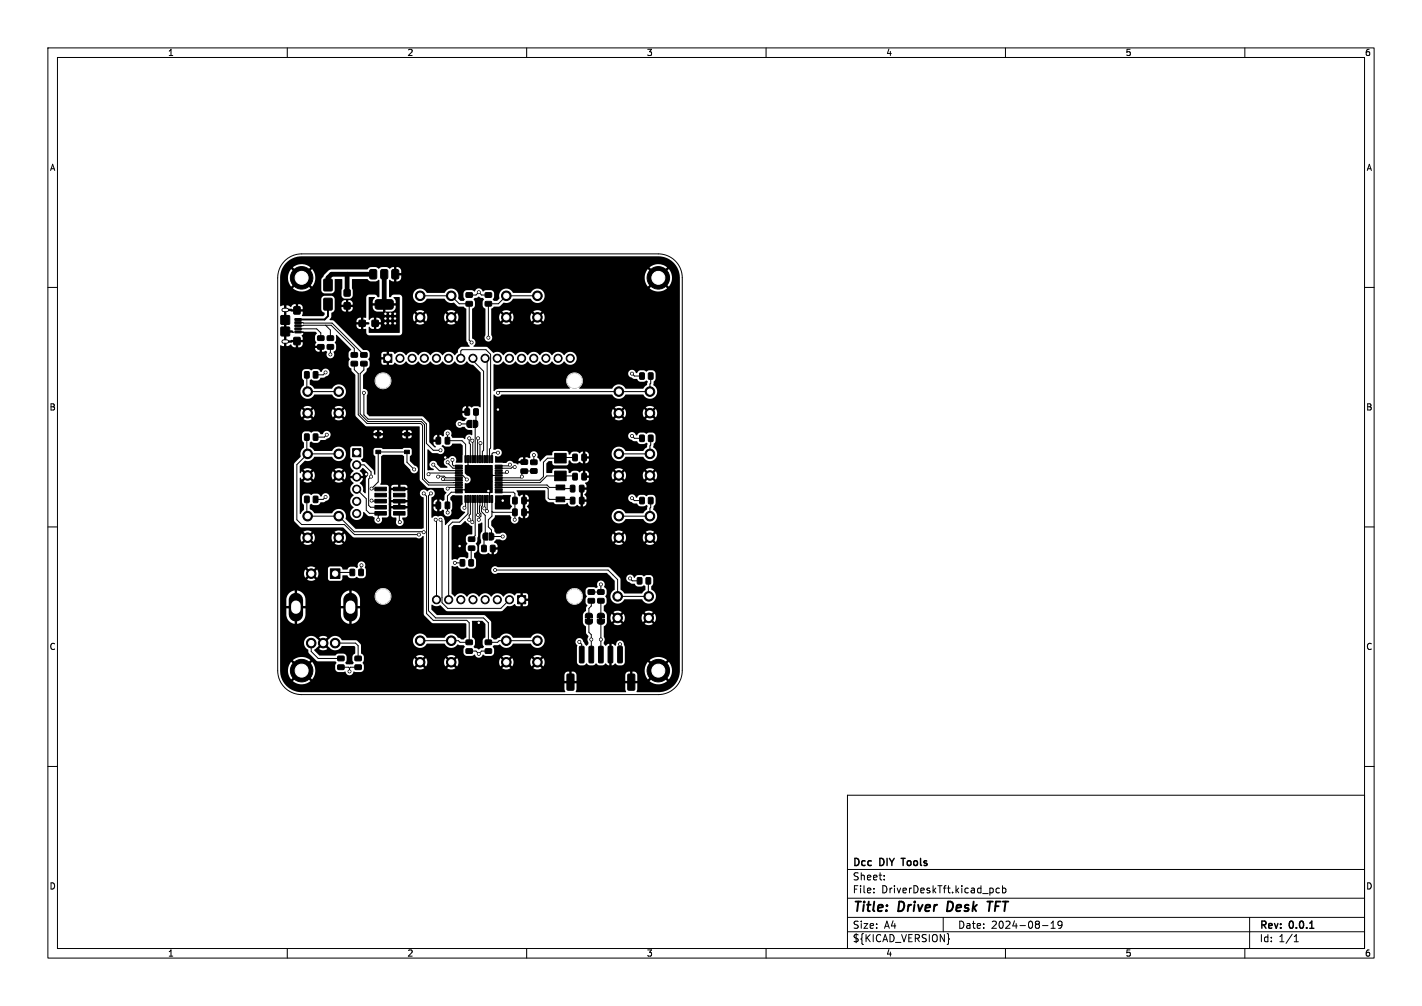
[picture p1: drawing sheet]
<svg xmlns="http://www.w3.org/2000/svg" width="297mm" height="210mm" viewBox="0 0 297 210" stroke-linecap="round" stroke-linejoin="round" font-family="sans-serif">
<defs><g id="words">
<g font-size="2.8">
<text x="178" y="190.9">Title:</text>
<text x="187.7" y="190.9">Driver</text>
<text x="198.6" y="190.9">Desk</text>
<text x="207.9" y="190.9">TFT</text>
</g>
<g font-size="2.1">
<text x="178" y="184">Sheet:</text>
<text x="178" y="181.2">Dcc</text>
<text x="183.8" y="181.2">DIY</text>
<text x="189.1" y="181.2">Tools</text>
<text x="178" y="186.7">File:</text>
<text x="184.1" y="186.7">DriverDeskTft.kicad_pcb</text>
<text x="178" y="196.9">${KICAD_VERSION}</text>
<text x="178" y="194.1">Size:</text>
<text x="184.7" y="194.1">A4</text>
<text x="200" y="194.1">Date:</text>
<text x="207" y="194.1">2024-08-19</text>
<text x="263" y="194.3">Rev:</text>
<text x="263" y="196.9">Id:</text>
<text x="267.1" y="196.9">1/1</text>
<text x="269.4" y="194.3">0.0.1</text>
</g>
<g font-size="1.8">
<text x="35" y="11.9">1</text>
<text x="85" y="11.9">2</text>
<text x="135" y="11.9">3</text>
<text x="185" y="11.9">4</text>
<text x="235" y="11.9">5</text>
<text x="285" y="11.9">6</text>
<text x="10.3" y="35.9">A</text>
<text x="285.4" y="35.9">A</text>
<text x="10.3" y="85.9">B</text>
<text x="285.3" y="85.9">B</text>
<text x="10.3" y="135.9">C</text>
<text x="285.3" y="135.9">C</text>
<text x="10.3" y="185.9">D</text>
<text x="285.3" y="185.9">D</text>
<text x="35" y="199.9">1</text>
<text x="85" y="199.9">2</text>
<text x="135" y="199.9">3</text>
<text x="185" y="199.9">4</text>
<text x="235" y="199.9">5</text>
<text x="285" y="199.9">6</text>
</g>
</g></defs>
<g fill="none" stroke="#000" stroke-width=".21">
<path d="M10 10h277v190h-277zM12 12h273v186h-273zM60 10v2M110 10v2M160 10v2M210 10v2M260 10v2M59.5 54.5a5 5 0 0 1 3.5-1.5h74.5a5 5 0 0 1 5 5v82a5 5 0 0 1-5 5h-74.5a5 5 0 0 1-5-5v-82a5 5 0 0 1 1.5-3.5zM10 60h2M62.2 67.4l7.2 .1 6.6 6.6M62.2 69.3h1.1l.2 .2v1.5l-.2 .2h-1.3M62.2 68.7h3.9l.9 .8v1.1"/>
<path d="M62.2 68l7-.1 4.8 4.8v1.4M64.1 78.3v3.3l.1 .2h6.5M68 77.8l-.5 .5h-1M68 67.9l1 1v1.7M69 72.4v1.6M74 75.9v1.3l.8 .8v8.6l1.9 1.8h11.1l.5 .4v11.2l1.2 1.3h6.3M76 75.9v1.3l-.8 .8v8.4l1.6 1.6h11.2l.7 .7v11.1l.9 1h6.2M87.7 61.8h6.6l1.6 1.6h2.1v7.6l.5 .5M96.2 74.8v-1.5l.3-.3h5l1 1v19.5l-.2 .3v2M98 61.6h1.4l.6-.6 .6 .6h1.4M98.8 74.8v.5l2.2 2.2v16.5l-.2 .3v1.5M101.3 74.8l.4 .4v20.6"/>
<path d="M112.2 61.8h-6.4l-1.7 1.6h-2.1v7.1M132 78l.5 .5h1.6M135.9 78.5l-.1 3.3h-31.5l-.3 .2M285 60h2M64.1 91.3v3.3l.1 .2M64.2 94.8l-2.2 2.2v11.5l1 1h8.9l2.1 2.1h13.5M64.2 94.8h6.5M68.2 90.8l-.5 .5h-1.2M74.5 97h1.5l1.5 1.5v1l-.5 .5v5.5l.4 .4h2.1M76 82v4.6l.9 .9h11.2l1 1v4.1l1.4 1.4h1.5M86.5 98l-1.5-1.5v-2.1h-6v6.2l-1.4 1.4 1.9 .1M90.5 97l1.2 1.3h4.1"/>
<path d="M91.5 99.5l1.2-.1 .4 .4h2.7M93.5 90.5v1.5h3l.8 .8v3M93.5 96.5l1.1 1.3h1.2M94.5 96v1l.2 .3h1.1M95.8 98.8h-6.1l-.2 .2M95.8 99.3h.8l.9 .8M96 88.5h2M97.8 95.8v1.5l.2 .2M98 91.5v1l.2 .3v3M98.6 92l.1 3.8M99.4 86v2.4l-.1 .2v7.2M99.8 91.5l-.1 4.3"/>
<path d="M100.4 92.5l-.2 3.3M104 94.5h-1l-.2 .3v1M104.2 99.3h-1.4l-.3 .2M105.9 98.5l-.3 .3h-1.4M106.5 97l-.3 .3h-2M107.5 97.5h-.5l-.3 .3h-2.5M111.5 95v1.5M111.5 98.3h-2l-.5 .6v.6l-.3 .3h-4.5M120.1 99.5l-.2-.1h-5.7l-1.4 1.4h-8.6M120.1 95.5l-5.8 .2-.8 .8v3l-.7 .8h-8.6M129.5 81.5l-.2 .3M132 91l.5 .5h1.6"/>
<path d="M135.9 91.5l-.1 3.3h-6.5M10 110h2M64.1 104.3v3.3l.1 .2h6.5l3.3 3.2 14.5 .1M68 103.8l-.5 .5h-1M73.6 119.5h-3.4l-.2 .3M74.5 102.1l2 2v2.4l.7 .7h2.3l-.5 .5v.8M75.5 118l-.1 1.5M77.6 104.5l.1 .1h1.8M83.4 107.2l.1 1.8M88.5 103l.6 .6v24.5l1.4 1.4h7l.5 .5v4.1h-1.9l-.3-.3h-8.1M90 103l-.5 .5v24l1.5 1.5h10l1 1v4.1h1.9l.4-.3h7.9M91 108.5l.2 .2v16.5"/>
<path d="M92 108.5l.3 .3v17l1.2 1.2h11.1l1.9-1.8M92.5 100l.2 .3h3.1M94.7 100.8h.1M95 117.5h1.6M95.8 102.8h-1.5l-.8 .8v3.4M95.8 102.3h1.5M95.8 101.8h-2.1l-.2 .2M97.3 104.2v1.6l-.3 .2M97.8 104.2v3.1l-1.8 1.7h-1.5l-.8 .8 .1 15.4M98.2 104.2v3.1l-.2 .3v.9M98.5 114.4l-.1 3.1M98.7 104.2l-.1 4.8"/>
<path d="M99.3 104.2v7.6l-.8 .8M99.7 104.2l.1 3.3M100.2 104.2l-.1 2.8 .3 .3v.4l-.4 .5v.3M100.8 104.2v1.4l-.3 .2v1l.8 .8v4.4l-.2 .3v2.2M101.2 104.2v1.9M101.7 104.2v2.5M102 102.5l.3 .3v1.4M102.8 104.2v3.6l-.8 .7v1.5l.7 .7v1.3h2.3M102.8 106.8l.1 .2h4.6M103.4 119h23.6l2 2v3.5h6.5l-.1-3.2M104.2 102.8h3l.3 .3v5.4M104.2 101.8h10l.3 .3v1.9l.2 .3h4.6l.3 .2"/>
<path d="M104.2 101.3h10.1l.4 .5h2.3l.3 .2h2.3M132 104l.5 .5h1.6M135.9 104.5l-.1 3.3h-6.5M285 110h2M65 134.3v1.7l1.5 1.5h4.7M70 134.2l4.2 .1 .6 .5v2.1M71.2 139.3h1.6l.2 .2M73 139.5v.7M74.8 139.3h-1.6l-.2 .2M96.3 125.2h-.1M98 135.9h1.4l.6 .6 .6-.6h1.4M98.8 125.2h.1"/>
<path d="M101.4 125.2h-.1M121 134l.5 .5v2.2M123 129.8v2.2l.5 .5v4.2M123.5 125.4v1.1l-.5 .5v1.5M125.5 122v1.6h-2M125.5 125.4v3.1M125.5 129.8v6.9M129.5 134.5v2.2M131.6 120.8l.4 .5h1M10 160h2M177 166h108v32h-108zM285 160h2"/>
<path d="M60 198v2M110 198v2M160 198v2M177 194.5h108M177 191.5h108M177 187.5h108M177 181.5h108M182.5 186.3v.1M182.5 185.5v.1M184.7 183.6v.1M184.7 182.8v.1M197 191.5v3"/>
<path d="M198.1 195.8l.2 .2-.2 .2M208.7 185.5l-.4-.1-.3 .3 .2 .6h.5M209.4 185.5l.4-.1 .3 .3-.1 .6h-.6M209.4 184.9v1.5M210 198v2M217.7 193.2h1.2M219.5 193.8h.9M219.5 192.7l.5-.4v1.5M221.8 192.9l-.3 .3h-.4l-.1-.3 .1-.5 .4-.1 .2 .1a.99 .99 0 0 1-.3 1.4h-.3M260 198v2M261 191.5v6.5M270.3 196.6h.9"/>
<path d="M270.3 195.5l.4-.4v1.5"/>
</g>
<path d="M188.2 179.2h.9M273.6 193.8h.8" fill="none" stroke="#000" stroke-width=".3"/>
<path d="M68.5 63.5v2.5l-.7 .7h-5.6M198 188.2l-.2 2h.5M206.2 188.2h1.2M206.8 188.2l-.3 2" fill="none" stroke="#000" stroke-width=".4"/>
<g fill="#000" stroke="#000" stroke-width=".21">
<path d="M67.7 58.3h1.6v2.4h-1.6zM77.4 56.3h.9l.3 .1 .1 1.5-.2 .3-.9 .1-.3-.2-.1-1.5zM79.7 56.3h.9l.3 .1 .1 1.5-.2 .3-.9 .1-.3-.2-.1-1.5zM82 56.3h.9l.3 .1 .1 1.5-.2 .3-.9 .1-.3-.2-.1-1.5zM58.7 65.9h1.8v1.8h-1.8zM58.7 68.3h1.8v1.8h-1.8zM61.4 64.1h1.3v1.4h-1.3zM61.4 70.5h1.3v1.4h-1.3zM61.6 66.5h1.3v.3l-1.3 .1zM61.6 67.2h1.3v.3h-1.3zM61.6 67.8h1.3v.3l-1.3 .1zM61.6 68.5h1.3v.3h-1.3z"/>
<path d="M61.6 69.1h1.3v.3l-1.3 .1zM63.6 77.6h.8l.2 .1v1l-.2 .2-.6 .1-.2-.2zM65.5 77.6h.7l.2 .1v1l-.1 .2-.7 .1-.2-.2zM66.4 70.1h1.1l.2 .2v.6l-.3 .2h-.9l-.2-.2zM66.4 72l1.1-.1 .2 .3v.6l-.3 .1h-.9l-.2-.2zM67.7 62.3h1.6v2.4h-1.6zM68.4 70.1h1.1l.2 .2v.6l-.3 .2h-.9l-.2-.2zM68.4 72l1.1-.1 .2 .3v.6l-.3 .1h-.9l-.2-.2zM71.9 60.5h1.2v1.3h-1.2zM71.9 63.2h1.2v1.3h-1.2zM73.4 75.5l1.1-.1 .2 .3v.6l-.3 .1h-.9l-.2-.2zM73.4 73.6h1.1l.2 .2v.6l-.3 .2h-.9l-.2-.2z"/>
<path d="M75 66.9h1.3v1.2h-1.3zM75.4 73.6h1.1l.2 .2v.6l-.2 .2h-1l-.2-.2zM75.4 75.5l1.1-.1 .2 .3v.6l-.2 .1h-1l-.2-.2zM77.7 66.9h1.3v1.2h-1.3zM80.1 74h1.8v1.7h-1.8zM78.5 62.7l.3-.1h3.1l.2 .3v1.4l-.4 .3-3.1-.1-.3-.4 .1-1.2zM97.4 61.1h1.1l.2 .2v.6l-.2 .2h-1l-.2-.2zM97.4 63l1.1-.1 .2 .3v.6l-.2 .1h-1l-.2-.2zM101.4 61.1h1.1l.2 .2v.6l-.3 .2h-.9l-.2-.2zM101.4 63l1.1-.1 .2 .3v.6l-.3 .1h-.9l-.2-.2zM133.6 77.9l.7-.1 .3 .2v1l-.2 .2h-.6l-.2-.2zM135.5 77.9l.7-.1 .2 .2v1l-.1 .2h-.7l-.2-.2z"/>
<path d="M63.6 90.6h.8l.2 .1v1l-.2 .2-.6 .1-.2-.2zM65.5 90.6h.7l.2 .1v1l-.1 .2-.7 .1-.2-.2zM73.6 93.7h1.7v1.7h-1.7zM78.5 94h1v.7h-1zM78.5 90.3h1v.7h-1zM84.5 94h1v.7h-1zM84.5 90.3h1v.7h-1zM91.1 91.3h.7l.2 .1v1.1l-.1 .2h-.6l-.2-.1zM93 91.3h.7l.2 .1v1.1l-.1 .2h-.6l-.2-.1zM95.1 97.1h1.4l.1 .2-1.4 .1zM95.1 97.6h1.4l.1 .2-1.4 .1zM95.1 98.1h1.4l.1 .2-1.4 .1z"/>
<path d="M95.1 98.6h1.4l.1 .2-1.4 .1zM95.1 99.1h1.4l.1 .2-1.4 .1zM95.1 99.6h1.4l.1 .2-1.4 .1zM97.1 95.1l.3 .1-.1 1.4-.2-.1zM97.6 95.1l.3 .1-.1 1.4-.2-.1zM97.7 87.9l.8-.1v1.5l-.6-.1-.3-.2-.1-.7zM97.1 85.4l.7-.1 .3 .2v1l-.2 .2h-.6l-.2-.2zM98.1 95.1l.3 .1-.1 1.4-.2-.1zM98.8 87.8h.6l.3 .2 .1 .9-.3 .3-.7 .1zM98.6 95.1l.3 .1-.1 1.4-.2-.1zM99.1 95.1l.3 .1-.1 1.4-.2-.1zM99.6 95.1l.3 .1-.1 1.4-.2-.1z"/>
<path d="M99 85.4l.7-.1 .2 .2v1l-.1 .2h-.7l-.2-.2zM100.1 95.1l.3 .1-.1 1.4-.2-.1zM100.6 95.1l.3 .1-.1 1.4-.2-.1zM101.1 95.1l.3 .1-.1 1.4-.2-.1zM101.6 95.1l.3 .1-.1 1.4-.2-.1zM102.1 95.1l.3 .1-.1 1.4-.2-.1zM102.6 95.1l.3 .1-.1 1.4-.2-.1zM103.4 99.6h1.4l.1 .2-1.4 .1zM103.4 99.1h1.4l.1 .2-1.4 .1zM103.4 98.6h1.4l.1 .2-1.4 .1zM103.4 98.1h1.4l.1 .2-1.4 .1zM103.4 97.6h1.4l.1 .2-1.4 .1z"/>
<path d="M103.4 97.1h1.4l.1 .2-1.4 .1zM108.8 97.9h1.3l.1 .2v.6l-.2 .2-1.1-.1-.1-.2zM108.8 96h1.3l.1 .2v.6l-.2 .2-1.1-.1-.1-.2zM110.9 96.1l1.1-.1 .2 .2v.7l-.2 .1h-1l-.2-.2zM110.9 97.9l1.1-.1 .2 .3v.6l-.2 .1h-1l-.2-.2zM115.8 94.7h2.4v2h-2.4zM119.7 98.8h.7l.2 .1v1.1l-.2 .2h-.6l-.2-.1zM119.7 94.8h.7l.2 .1v1.1l-.2 .2h-.6l-.2-.1zM121.6 98.8h.6l.3 .1v1.1l-.2 .2h-.6l-.2-.1zM121.6 94.8h.6l.3 .1v1.1l-.2 .2h-.6l-.2-.1zM133.6 90.9l.7-.1 .3 .2v1l-.2 .2h-.6l-.2-.2zM135.5 90.9l.7-.1 .2 .2v1l-.1 .2h-.7l-.2-.2z"/>
<path d="M63.6 103.6h.8l.2 .1v1l-.2 .2-.6 .1-.2-.2zM65.5 103.6h.7l.2 .1v1l-.1 .2-.7 .1-.2-.2zM69 118.8h2v2h-2zM73.1 118.9l.7-.1 .3 .2v1l-.2 .2h-.6l-.2-.2zM75 118.9l.7-.1 .2 .2v1l-.1 .2h-.7l-.2-.2zM78.3 106.8h2.4v.7h-2.4zM78.3 105.5h2.4v.8h-2.4zM78.3 104.3h2.4v.7h-2.4zM78.3 103h2.4v.7h-2.4zM78.3 101.7h2.4v.8h-2.4zM82.2 106.8h2.4v.7h-2.4zM82.2 105.5h2.4v.8h-2.4z"/>
<path d="M82.2 104.3h2.4v.7h-2.4zM82.2 103h2.4v.7h-2.4zM82.2 101.7h2.4v.8h-2.4zM91.1 104.8h.7l.2 .1v1.1l-.1 .2h-.6l-.2-.1zM93 104.8h.7l.2 .1v1.1l-.1 .2h-.6l-.2-.1zM96.1 116.9l.7-.1 .3 .2v1l-.2 .2h-.6l-.2-.2zM95.1 100.1h1.4l.1 .2-1.4 .1zM95.1 100.6h1.4l.1 .2-1.4 .1zM95.1 101.1h1.4l.1 .2-1.4 .1zM95.1 101.6h1.4l.1 .2-1.4 .1zM95.1 102.1h1.4l.1 .2-1.4 .1zM95.1 102.6h1.4l.1 .2-1.4 .1z"/>
<path d="M97.1 103.4l.3 .1-.1 1.4-.2-.1zM98 116.9l.7-.1 .2 .2v1l-.1 .2h-.7l-.2-.2zM97.6 103.4l.3 .1-.1 1.4-.2-.1zM98.1 103.4l.3 .1-.1 1.4-.2-.1zM98.6 103.4l.3 .1-.1 1.4-.2-.1zM97.9 112.1h1.1l.2 .2v.6l-.2 .2-1-.1-.2-.2zM97.9 114h1.1l.2 .2v.6l-.2 .1h-1l-.2-.2zM99.1 103.4l.3 .1-.1 1.4-.2-.1zM99.6 103.4l.3 .1-.1 1.4-.2-.1zM100.1 103.4l.3 .1-.1 1.4-.2-.1zM100.6 113.9l.7-.1 .3 .2v1l-.2 .2h-.6l-.2-.2zM100.6 103.4l.3 .1-.1 1.4-.2-.1z"/>
<path d="M101.1 103.4l.3 .1-.1 1.4-.2-.1zM101 111.4l.8-.1v1.5l-.5-.1-.4-.2-.1-.7zM101.6 103.4l.3 .1-.1 1.4-.2-.1zM102.5 113.9l.7-.1 .2 .2v1l-.1 .2h-.6l-.3-.2zM102.1 103.4l.3 .1-.1 1.4-.2-.1zM102.1 111.3h.6l.4 .2v.9l-.2 .3-.8 .1zM102.6 103.4l.3 .1-.1 1.4-.2-.1zM103.4 102.6h1.4l.1 .2-1.4 .1zM103.4 102.1h1.4l.1 .2-1.4 .1zM103.4 101.6h1.4l.1 .2-1.4 .1zM103.4 101.1h1.4l.1 .2-1.4 .1zM103.4 100.6h1.4l.1 .2-1.4 .1z"/>
<path d="M103.4 100.1h1.4l.1 .2-1.4 .1zM107.1 106.3l.7-.1 .2 .2 .1 1-.2 .3h-.6l-.2-.2zM107.1 103.8h.7l.2 .1 .1 1.1-.2 .2h-.6l-.2-.1zM109 106.3l.7-.1 .2 .2 .1 1-.2 .3h-.6l-.2-.2zM109 103.8h.7l.2 .1 .1 1.1-.2 .2h-.6l-.2-.1zM116.2 101.3h1.7v1h-1.7zM116.2 103.8h1.7v1h-1.7zM115.8 98.4h2.4v2h-2.4zM119.2 103.8h.6l.3 .1v1.1l-.2 .2h-.6l-.2-.1zM119.2 101.3h.6l.3 .1v1.1l-.2 .2h-.6l-.2-.1zM121.1 103.8h.6l.3 .1v1.1l-.2 .2h-.6l-.2-.1zM121.1 101.3h.6l.3 .1v1.1l-.2 .2h-.6l-.2-.1z"/>
<path d="M133.6 103.9l.7-.1 .3 .2v1l-.2 .2h-.6l-.2-.2zM135.5 103.9l.7-.1 .2 .2v1l-.1 .2h-.7l-.2-.2zM70.6 138.8h1.1l.2 .2v.6l-.2 .2h-1l-.2-.3zM70.6 137h1.1l.2 .2v.6l-.2 .2-1-.1-.2-.2zM74.2 138.8h1.1l.2 .2v.6l-.3 .2h-.9l-.2-.3zM74.2 137h1.1l.2 .2v.6l-.3 .2-.9-.1-.2-.2zM97.4 135.5l1.1-.1 .2 .3v.6l-.2 .1h-1l-.2-.2zM97.4 133.6h1.1l.2 .2v.6l-.2 .2h-1l-.2-.2zM101.4 135.5l1.1-.1 .2 .3v.6l-.3 .1h-.9l-.2-.2zM101.4 133.6h1.1l.2 .2v.6l-.3 .2h-.9l-.2-.2zM108.1 124.4h1.7v1.7h-1.7zM121.1 135l.6-.1 .3 .2v3.1l-.2 .2h-.6l-.2-.2z"/>
<path d="M122.4 128.2l.4-.2 .7 .1 .2 .3v.6h-1.5zM123.1 135l.6-.1 .3 .2v3.1l-.2 .2h-.6l-.2-.2zM122.2 129.3h1.5v.7l-.3 .3-.9-.1-.2-.3zM122.9 123.1h1.1l.2 .2v.6l-.3 .2h-.9l-.2-.2zM122.9 125l1.1-.1 .2 .3v.6l-.3 .1h-.9l-.2-.2zM124.9 128.2l.3-.2 .8 .1 .2 .3v.6h-1.5zM125.1 135l.7-.1 .2 .2v3.1l-.2 .2h-.6l-.2-.2zM124.9 123.1h1.1l.2 .2v.6l-.3 .2h-.9l-.2-.2zM124.9 125l1.1-.1 .2 .3v.6l-.3 .1h-.9l-.2-.2zM124.7 129.3h1.5v.7l-.3 .3-.9-.1-.2-.3zM127.1 135l.7-.1 .2 .2v3.1l-.2 .2h-.6l-.2-.2zM129.1 135l.6-.1 .3 .2v3.1l-.2 .2h-.5l-.3-.2z"/>
<path d="M133.1 120.6h.8l.2 .1v1l-.2 .2-.6 .1-.2-.2zM135 120.6h.7l.2 .1v1l-.1 .2-.7 .1-.2-.2zM118.5 140.8l1.1-.1 .3 .2v3l-.2 .2h-1.1l-.2-.2zM131.2 140.8l1.1-.1 .3 .2v3l-.2 .2h-1.1l-.2-.2z"/>
<circle cx="63" cy="58" r="2.35"/>
<circle cx="63" cy="58" r="1.35"/>
<circle cx="137.5" cy="58" r="2.35"/>
<circle cx="137.5" cy="58" r="1.35"/>
<circle cx="68" cy="77.7" r=".3"/>
<circle cx="69" cy="74" r=".3"/>
<circle cx="80" cy="79.5" r="1.5"/>
<circle cx="80.5" cy="67.5" r=".3"/>
<circle cx="80.5" cy="66.5" r=".3"/>
<circle cx="80.5" cy="65.5" r=".3"/>
<circle cx="81" cy="74.8" r=".5"/>
<circle cx="81.5" cy="67.5" r=".3"/>
<circle cx="81.5" cy="65.5" r=".3"/>
<circle cx="81.5" cy="66.5" r=".3"/>
<circle cx="82.5" cy="67.5" r=".3"/>
<circle cx="82.5" cy="65.5" r=".3"/>
<circle cx="82.5" cy="66.5" r=".3"/>
<circle cx="83.5" cy="74.8" r=".85"/>
<circle cx="83.5" cy="74.8" r=".5"/>
<circle cx="86.1" cy="74.8" r=".85"/>
<circle cx="86.1" cy="74.8" r=".5"/>
<circle cx="87.7" cy="66.2" r="1"/>
<circle cx="87.7" cy="61.7" r="1"/>
<circle cx="87.7" cy="66.2" r=".55"/>
<circle cx="87.7" cy="61.8" r=".55"/>
<circle cx="88.6" cy="74.8" r=".85"/>
<circle cx="88.6" cy="74.8" r=".5"/>
<circle cx="91.2" cy="74.8" r=".85"/>
<circle cx="91.2" cy="74.8" r=".5"/>
<circle cx="93.7" cy="74.8" r=".85"/>
<circle cx="93.7" cy="74.8" r=".5"/>
<circle cx="94.2" cy="66.2" r="1"/>
<circle cx="94.2" cy="61.7" r="1"/>
<circle cx="94.3" cy="66.2" r=".55"/>
<circle cx="94.3" cy="61.8" r=".55"/>
<circle cx="96.2" cy="74.8" r=".85"/>
<circle cx="96.2" cy="74.8" r=".5"/>
<circle cx="98.5" cy="71.5" r=".3"/>
<circle cx="98.8" cy="74.8" r=".85"/>
<circle cx="98.8" cy="74.8" r=".5"/>
<circle cx="100" cy="61" r=".3"/>
<circle cx="101.3" cy="74.8" r=".85"/>
<circle cx="101.3" cy="74.8" r=".5"/>
<circle cx="102" cy="70.5" r=".3"/>
<circle cx="103.9" cy="74.8" r=".85"/>
<circle cx="103.9" cy="74.8" r=".5"/>
<circle cx="105.7" cy="66.2" r=".55"/>
<circle cx="105.7" cy="61.8" r=".55"/>
<circle cx="105.8" cy="66.2" r="1"/>
<circle cx="105.8" cy="61.7" r="1"/>
<circle cx="106.4" cy="74.8" r=".85"/>
<circle cx="106.4" cy="74.8" r=".5"/>
<circle cx="108.9" cy="74.8" r=".85"/>
<circle cx="108.9" cy="74.8" r=".5"/>
<circle cx="111.5" cy="74.8" r=".85"/>
<circle cx="111.5" cy="74.8" r=".5"/>
<circle cx="112.2" cy="66.2" r="1"/>
<circle cx="112.2" cy="61.7" r="1"/>
<circle cx="112.3" cy="66.2" r=".55"/>
<circle cx="112.3" cy="61.8" r=".55"/>
<circle cx="114" cy="74.8" r=".85"/>
<circle cx="114" cy="74.8" r=".5"/>
<circle cx="116.6" cy="74.8" r=".85"/>
<circle cx="116.6" cy="74.8" r=".5"/>
<circle cx="119.1" cy="74.8" r=".85"/>
<circle cx="119.1" cy="74.8" r=".5"/>
<circle cx="120" cy="79.5" r="1.5"/>
<circle cx="132" cy="78" r=".3"/>
<circle cx="64.2" cy="99.3" r=".55"/>
<circle cx="64.2" cy="86.3" r=".55"/>
<circle cx="64.2" cy="94.8" r=".55"/>
<circle cx="64.2" cy="81.8" r=".55"/>
<circle cx="64.2" cy="99.2" r="1"/>
<circle cx="64.2" cy="86.2" r="1"/>
<circle cx="64.2" cy="81.7" r="1"/>
<circle cx="64.3" cy="94.7" r="1"/>
<circle cx="68.3" cy="90.8" r=".3"/>
<circle cx="70.7" cy="99.2" r="1"/>
<circle cx="70.7" cy="86.2" r="1"/>
<circle cx="70.7" cy="81.7" r="1"/>
<circle cx="70.7" cy="94.7" r="1"/>
<circle cx="70.7" cy="99.3" r=".55"/>
<circle cx="70.7" cy="86.3" r=".55"/>
<circle cx="70.7" cy="94.8" r=".55"/>
<circle cx="70.7" cy="81.8" r=".55"/>
<circle cx="74.5" cy="99.6" r=".85"/>
<circle cx="74.5" cy="97" r=".85"/>
<circle cx="74.5" cy="94.5" r=".5"/>
<circle cx="74.5" cy="97" r=".5"/>
<circle cx="74.5" cy="99.6" r=".5"/>
<circle cx="76" cy="82" r=".3"/>
<circle cx="76.5" cy="99" r=".3"/>
<circle cx="77.5" cy="99.5" r=".3"/>
<circle cx="86.5" cy="98" r=".3"/>
<circle cx="89.5" cy="99" r=".3"/>
<circle cx="90.5" cy="97" r=".3"/>
<circle cx="91.5" cy="99.5" r=".3"/>
<circle cx="92" cy="94" r=".3"/>
<circle cx="93" cy="95.5" r=".3"/>
<circle cx="93.5" cy="96.5" r=".3"/>
<circle cx="93.5" cy="90.5" r=".3"/>
<circle cx="94.5" cy="96" r=".3"/>
<circle cx="96" cy="88.5" r=".3"/>
<circle cx="98" cy="91.5" r=".3"/>
<circle cx="98.7" cy="92" r=".3"/>
<circle cx="99.8" cy="91.5" r=".3"/>
<circle cx="100.4" cy="92.5" r=".3"/>
<circle cx="104" cy="94.5" r=".3"/>
<circle cx="104" cy="82" r=".3"/>
<circle cx="104" cy="85.5" r=".3"/>
<circle cx="105.9" cy="98.5" r=".3"/>
<circle cx="106.5" cy="97" r=".3"/>
<circle cx="107.5" cy="97.5" r=".3"/>
<circle cx="109" cy="99.5" r=".3"/>
<circle cx="111.5" cy="95" r=".3"/>
<circle cx="129.2" cy="86.2" r="1"/>
<circle cx="129.2" cy="99.2" r="1"/>
<circle cx="129.2" cy="81.7" r="1"/>
<circle cx="129.2" cy="94.7" r="1"/>
<circle cx="129.2" cy="86.3" r=".55"/>
<circle cx="129.2" cy="99.3" r=".55"/>
<circle cx="129.3" cy="94.8" r=".55"/>
<circle cx="129.3" cy="81.8" r=".55"/>
<circle cx="132" cy="91" r=".3"/>
<circle cx="135.7" cy="86.3" r=".55"/>
<circle cx="135.7" cy="99.3" r=".55"/>
<circle cx="135.7" cy="94.8" r=".55"/>
<circle cx="135.7" cy="81.8" r=".55"/>
<circle cx="135.7" cy="86.2" r="1"/>
<circle cx="135.7" cy="99.2" r="1"/>
<circle cx="135.7" cy="81.7" r="1"/>
<circle cx="135.8" cy="94.7" r="1"/>
<circle cx="64.2" cy="112.2" r=".55"/>
<circle cx="64.2" cy="107.7" r=".55"/>
<circle cx="64.2" cy="107.7" r="1"/>
<circle cx="64.2" cy="112.2" r="1"/>
<circle cx="65" cy="119.7" r=".55"/>
<circle cx="65" cy="119.7" r="1"/>
<circle cx="68" cy="103.7" r=".3"/>
<circle cx="70" cy="119.7" r=".55"/>
<circle cx="70.7" cy="107.7" r="1"/>
<circle cx="70.7" cy="112.2" r="1"/>
<circle cx="70.7" cy="112.2" r=".55"/>
<circle cx="70.7" cy="107.7" r=".55"/>
<circle cx="74.5" cy="104.7" r=".85"/>
<circle cx="74.5" cy="102.1" r=".85"/>
<circle cx="74.5" cy="107.2" r=".85"/>
<circle cx="74.5" cy="102.1" r=".5"/>
<circle cx="74.5" cy="104.7" r=".5"/>
<circle cx="74.5" cy="107.2" r=".5"/>
<circle cx="75.5" cy="118" r=".3"/>
<circle cx="77.6" cy="104.5" r=".3"/>
<circle cx="77.6" cy="102" r=".3"/>
<circle cx="79" cy="108.5" r=".3"/>
<circle cx="83.5" cy="109" r=".3"/>
<circle cx="87.5" cy="111.6" r=".3"/>
<circle cx="88.5" cy="103" r=".3"/>
<circle cx="88.5" cy="111.1" r=".3"/>
<circle cx="90" cy="103" r=".3"/>
<circle cx="91" cy="108.5" r=".3"/>
<circle cx="92" cy="108.5" r=".3"/>
<circle cx="92.5" cy="100" r=".3"/>
<circle cx="93.5" cy="102" r=".3"/>
<circle cx="93.5" cy="107" r=".3"/>
<circle cx="95" cy="117.5" r=".3"/>
<circle cx="96" cy="114" r=".3"/>
<circle cx="97" cy="106" r=".3"/>
<circle cx="97.5" cy="100.1" r=".3"/>
<circle cx="98" cy="108.5" r=".3"/>
<circle cx="98.7" cy="109" r=".3"/>
<circle cx="99.8" cy="107.5" r=".3"/>
<circle cx="100" cy="108.5" r=".3"/>
<circle cx="101.1" cy="106.1" r=".3"/>
<circle cx="101.7" cy="106.7" r=".3"/>
<circle cx="102" cy="102.5" r=".3"/>
<circle cx="103.4" cy="119" r=".3"/>
<circle cx="105" cy="104.5" r=".3"/>
<circle cx="105" cy="112" r=".3"/>
<circle cx="107.5" cy="108.5" r=".3"/>
<circle cx="129.2" cy="107.7" r="1"/>
<circle cx="129.2" cy="112.2" r="1"/>
<circle cx="129.2" cy="112.2" r=".55"/>
<circle cx="129.3" cy="107.7" r=".55"/>
<circle cx="132" cy="104" r=".3"/>
<circle cx="135.7" cy="112.2" r=".55"/>
<circle cx="135.7" cy="107.7" r=".55"/>
<circle cx="135.7" cy="107.7" r="1"/>
<circle cx="135.7" cy="112.2" r="1"/>
<circle cx="63" cy="140" r="2.35"/>
<circle cx="63" cy="140" r="1.35"/>
<circle cx="65" cy="134.3" r=".55"/>
<circle cx="65" cy="134.2" r="1"/>
<circle cx="67.5" cy="134.2" r="1"/>
<circle cx="67.5" cy="134.3" r=".55"/>
<circle cx="70" cy="134.3" r=".55"/>
<circle cx="70" cy="134.2" r="1"/>
<circle cx="80" cy="124.5" r="1.5"/>
<circle cx="87.7" cy="133.7" r="1"/>
<circle cx="87.7" cy="138.2" r="1"/>
<circle cx="87.7" cy="138.3" r=".55"/>
<circle cx="87.7" cy="133.7" r=".55"/>
<circle cx="91.2" cy="125.2" r=".85"/>
<circle cx="91.2" cy="125.2" r=".5"/>
<circle cx="93.7" cy="125.2" r=".85"/>
<circle cx="93.7" cy="125.2" r=".5"/>
<circle cx="94.2" cy="133.7" r="1"/>
<circle cx="94.2" cy="138.2" r="1"/>
<circle cx="94.3" cy="138.3" r=".55"/>
<circle cx="94.3" cy="133.7" r=".55"/>
<circle cx="96.3" cy="125.2" r=".85"/>
<circle cx="96.3" cy="125.2" r=".5"/>
<circle cx="98.8" cy="125.2" r=".85"/>
<circle cx="98.8" cy="125.2" r=".5"/>
<circle cx="100" cy="130" r=".3"/>
<circle cx="100" cy="136.5" r=".3"/>
<circle cx="101.3" cy="125.2" r=".85"/>
<circle cx="101.3" cy="125.2" r=".5"/>
<circle cx="103.9" cy="125.2" r=".85"/>
<circle cx="103.9" cy="125.2" r=".5"/>
<circle cx="105.7" cy="138.3" r=".55"/>
<circle cx="105.7" cy="133.7" r=".55"/>
<circle cx="105.8" cy="133.7" r="1"/>
<circle cx="105.8" cy="138.2" r="1"/>
<circle cx="106.4" cy="125.2" r=".85"/>
<circle cx="106.4" cy="125.2" r=".5"/>
<circle cx="109" cy="125.2" r=".5"/>
<circle cx="112.2" cy="133.7" r="1"/>
<circle cx="112.2" cy="138.2" r="1"/>
<circle cx="112.3" cy="138.3" r=".55"/>
<circle cx="112.3" cy="133.7" r=".55"/>
<circle cx="120" cy="124.5" r="1.5"/>
<circle cx="121" cy="134" r=".3"/>
<circle cx="123.5" cy="133.5" r=".3"/>
<circle cx="125.5" cy="122" r=".3"/>
<circle cx="125.5" cy="133.5" r=".3"/>
<circle cx="129" cy="129" r="1"/>
<circle cx="129" cy="124.5" r="1"/>
<circle cx="129" cy="129" r=".55"/>
<circle cx="129" cy="124.5" r=".55"/>
<circle cx="129.5" cy="134.5" r=".3"/>
<circle cx="131.6" cy="120.8" r=".3"/>
<circle cx="135.5" cy="129" r=".55"/>
<circle cx="135.5" cy="124.5" r=".55"/>
<circle cx="135.5" cy="129" r="1"/>
<circle cx="135.5" cy="124.5" r="1"/>
<circle cx="137.5" cy="140" r="2.35"/>
<circle cx="137.5" cy="140" r="1.35"/>
<circle cx="73" cy="140.2" r=".3"/>
</g>
<path d="M59.2 64.7h.7M59.2 71.3h.7" fill="none" stroke="#000" stroke-width=".5"/>
<path d="M61.8 126.4v.8M73.2 126.4v.8" fill="none" stroke="#000" stroke-width="2"/>
<path d="M59.8 54.8a4.5 4.5 0 0 1 3.3-1.3h74.4a4.5 4.5 0 0 1 4.5 4.5v82a4.5 4.5 0 0 1-4.5 4.5h-4.5l.1-1.8h-2.5v1.2l.2 .5-.2 .1h-10.2l-.2-.1 .2-.5v-1.2h-2.5v1.2l.2 .5-.2 .1h-54.9a4.5 4.5 0 0 1-4.5-4.5h1.6l.2 1 .5 .8 1.1-1 .3 .3-1 1.1a2.83 2.83 0 0 0 3.6 0l-1-1.1 .3-.3 1.1 1 .2-.2a2.85 2.85 0 0 0-.2-3.4l-1.1 1-.3-.3 1-1.1-.1-.1a2.84 2.84 0 0 0-3.5 .1l1 1.1-.3 .3-1.1-1-.5 .8-.2 1h-1.6v-5.7h5v.2a1.63 1.63 0 0 0 .9 1.1l.1 .8 1.6 1.5 .3 .2h3.7l.2 .2-.3 .7 .2 1 .4 .3 1.5-.1 .1 .1a.8 .8 0 0 0 1.1 .6h44.6v1.3h2.5v-1.3h10.2v1.3h2.5v-1.3a.79 .79 0 0 0-1-.7v2h-.5v-2l-.7 .2-.3 .5h-10.2a.79 .79 0 0 0-1-.7v2h-.5v-2l-.7 .2-.3 .5h-44.6l.6-.7 1.4 .1 .6-.3h58.7l.2 1 .5 .8 1.1-1 .3 .3-1 1.1a2.83 2.83 0 0 0 3.6 0l-1-1.1 .3-.3 1.1 1 .2-.2a2.85 2.85 0 0 0-.2-3.4l-1.1 1-.3-.3 1-1.1-.1-.1a2.84 2.84 0 0 0-3.5 .1l1 1.1-.3 .3-1.1-1-.5 .8-.2 1h-58.7l.1-1-.3-.7h10.5l.3 .8 .7-.7 .4 .4-.7 .7a1.48 1.48 0 0 0 1.7 0l-.7-.7 .4-.4 .7 .7 .3-.8h3.4l.3 .8 .7-.7 .4 .4-.7 .7a1.49 1.49 0 0 0 1.7 0l-.7-.7 .4-.4 .7 .7 .3-.8h8.4l.3 .8 .7-.7 .4 .4-.7 .7a1.49 1.49 0 0 0 1.7 0l-.7-.7 .4-.4 .7 .7 .3-.8h3.4l.3 .8 .7-.7 .4 .4-.7 .7a1.49 1.49 0 0 0 1.7 0l-.7-.7 .4-.4 .7 .7 .2-.4v-.7l-.2-.6-.7 .7-.4-.4 .7-.7a1.48 1.48 0 0 0-1.7 0l.7 .7-.4 .4-.7-.7-.3 .9h-3.4l-.3-.9-.7 .7-.4-.4 .7-.7a1.49 1.49 0 0 0-1.7 0l.7 .7-.4 .4-.7-.7-.3 .9h-8.4l-.3-.9-.7 .7-.4-.4 .7-.7a1.49 1.49 0 0 0-1.7 0l.7 .7-.4 .4-.7-.7-.3 .9h-3.4l-.3-.9-.7 .7-.4-.4 .7-.7a1.49 1.49 0 0 0-1.7 0l.7 .7-.4 .4-.7-.7-.3 .9h-10.4l.2-.4v-.9l-.6-.6-.1-2-1-.8h-2.8a1.61 1.61 0 0 0-2.8-.2l-.7 .7-.3-.4 .6-.7a1.49 1.49 0 0 0-1.7 0l.7 .7-.3 .4-.8-.7a1.52 1.52 0 0 0-1.7-.6 1.52 1.52 0 0 0-1 1.5h-5v-9.2h1.3v1.4h1v.5h-1v1.4a2 2 0 0 0 1.7 1.8v-2.1h.6v2.1h.1a2 2 0 0 0 1.6-1.8v-1.4h-1v-.5h1v-1.4h7.4v1.4h1v.5h-1v1.6a1.99 1.99 0 0 0 1.7 1.6v-2.1h.5v2.1h.2a2 2 0 0 0 1.6-1.8v-1.4h-1v-.5h1v-1.4l-.2-.7h3.2v.2a1.75 1.75 0 0 0 2.7 1.4 1.75 1.75 0 0 0 0-3 1.75 1.75 0 0 0-2.7 1.4h-3.2a1.99 1.99 0 0 0-1.6-1.1v2.1h-.5v-2.1h-.1a2 2 0 0 0-1.6 1.8h-7.4v-.2a1.99 1.99 0 0 0-1.7-1.6v2.1h-.6v-2.1h-.1a2 2 0 0 0-1.6 1.8h-1.3v-5.3h5l.3 .8 .7-.7 .3 .4-.7 .7a1.48 1.48 0 0 0 1.8 0l-.7-.7 .3-.4 .7 .7 .3-.8-.3-.9-.7 .7-.3-.4 .5-.5h2.8v2.2l.4 .3h2.3l.3-.3 .1-.8h1l.3 .4 .3 .2h.8l.5-.3 .5 .3h.7a.74 .74 0 0 0 .7-.7v-1.1l-.2-.4a.84 .84 0 0 0-.7-1.3 .84 .84 0 0 0-.8 1.2 .34 .34 0 0 1-.3 .2 .34 .34 0 0 1-.3-.3l-1.1 .1-.5 .5h-.9l-.2-.5-.4-.2-2.1 .1-.4 .4h-2.8l.2-.2a1.48 1.48 0 0 0-1.8 0l.7 .7-.3 .4-.7-.7-.3 .9h-5v-7.5h4.2l.3 .8 .7-.7 .4 .4-.7 .7a1.49 1.49 0 0 0 1.7 0l-.7-.7 .4-.4 .7 .7 .3-.8h3.4l.3 .8 .7-.7 .4 .4-.7 .7a1.49 1.49 0 0 0 1.7 0l-.7-.7 .4-.4 .7 .7 .2-.4v-.7l-.2-.6-.7 .7-.4-.4 .7-.7a1.48 1.48 0 0 0-1.7 0l.7 .7-.4 .4-.7-.7-.3 .9h-3.4l-.3-.9-.7 .7-.4-.4 .7-.7a1.49 1.49 0 0 0-1.7 0l.7 .7-.4 .4-.7-.7-.3 .9h-4.2v-26h4.2l.3 .8 .7-.7 .4 .4-.7 .7a1.49 1.49 0 0 0 1.7 0l-.7-.7 .4-.4 .7 .7 .3-.8h3.4l.3 .8 .7-.7 .4 .4-.7 .7a1.49 1.49 0 0 0 1.7 0l-.7-.7 .4-.4 .7 .7 .2-.4v-.7l-.2-.6-.7 .7-.4-.4 .7-.7a1.48 1.48 0 0 0-1.7 0l.7 .7-.4 .4-.7-.7-.3 .9h-3.4l-.3-.9-.7 .7-.4-.4 .7-.7a1.49 1.49 0 0 0-1.7 0l.7 .7-.4 .4-.7-.7-.3 .9h-4.2v-4.6h4.2a1.55 1.55 0 0 0 1.3 1.5 1.55 1.55 0 0 0 1.7-.8h3.7a1.52 1.52 0 0 0 2.3 .4 1.52 1.52 0 0 0-.1-2.4 1.52 1.52 0 0 0-2.3 .7h-3.7l-.3-.5-.6-.3v-.9a.33 .33 0 0 1 .3-.2 .33 .33 0 0 1 .3 .2h1l.3-.1 .3-.4h.7l.4-.3a.86 .86 0 0 0 .8-.8 .86 .86 0 0 0-.8-.9 .86 .86 0 0 0-.9 .7l-.8-.5h-.8l-.5 .2-.5-.2h-1l-.3 .2-.1 .4v1.2l.4 .5v1l-.6 .6-.2 .7h-4.2v-9h7.3a.78 .78 0 0 0 .9 .7v-.7h-8.2l.1-.6 .7 .2v-.7h.5v.7l1-.4a.79 .79 0 0 0 1 .6 1.05 1.05 0 0 0 1.4-.6v-.4h-.9v1h-.5v-1l-1.8 .1 .2-.3-.2-.2 3.2-.1-.2-1 .4-.5h-.3v-.2h2.7l.4 .3-.4 .6v.8l.3 .5-.3 .7h1.1l.1 .2 .2 .1 .1 .9 .7-.2 .3 .2a.86 .86 0 0 0 .1 1.2 .86 .86 0 0 0 1.2 0 .86 .86 0 0 0 .1-1.2l.5-.6v-.8l-.2-.3a.46 .46 0 0 1 .2-.7v-1.1l3.2 3.1-.4 .4-.2 .4v.7l.3 .5-.3 .5v.7l.3 .6a.53 .53 0 0 1 .4 .6l.7 .9v8.4l.1 .2 2 2 .3 .1h11l.1 11.2 1.6 1.6 3.4 .1 .1 .4 .5 .5-.4 .5-.1 1.1-.3 .2-.7-.3v2.4l.7-.3a.53 .53 0 0 1 .2 .8 .81 .81 0 0 0 1.1 .6 .81 .81 0 0 0 .4-1.2l.2-.5 .1-1.1-.4-.7v-.4l.4-.5h2l.1 1.9a.86 .86 0 0 0-.3 1 .86 .86 0 0 0 .8 .6l-1.3 1.5h-1.5l-1.3 1.2-.1-1a.95 .95 0 0 0-1.5-.8 .94 .94 0 0 0-1.2 .3l-.1-2.1h.4l.3 .6 .5 .1v-.9h-.8v.2h-.4v-1h.4v.3h.8v-1a.74 .74 0 0 0-.8 .7h-.4v-1.1a.86 .86 0 0 0 .6-1.3 .86 .86 0 0 0-1.5 0 .84 .84 0 0 0-1.4 0 .84 .84 0 0 0 .7 1.3v6.3l-.4 .2h-13.8l-2.1-2.1a1.55 1.55 0 0 0-.9-2 1.55 1.55 0 0 0-2 .8h-3.7l-.3-.5-.6-.3v-.9a.33 .33 0 0 1 .3-.2 .33 .33 0 0 1 .3 .2h1l.3-.1 .3-.4 .9-.1a1.32 1.32 0 0 0 1-1.2 .87 .87 0 0 0-.9-.7 .87 .87 0 0 0-.8 .7l-.8-.5h-.8l-.5 .2-.6-.3-1 .2-.3 .4v1.2l.4 .6v1l-.8 .9-.1-7.5 .2-.1 .2 .4 .7-.7 .4 .4-.7 .7a1.49 1.49 0 0 0 1.7 0l-.7-.7 .4-.4 .7 .7 .3-.8h3.4l.3 .8 .7-.7 .4 .4-.7 .7a1.49 1.49 0 0 0 1.7 0l-.7-.7 .4-.4 .7 .7 .2-.4v-.7l-.2-.6-.7 .7-.4-.4 .7-.7a1.48 1.48 0 0 0-1.7 0l.7 .7-.4 .4-.7-.7-.3 .9h-3.4l-.3-.9-.7 .7-.4-.4 .7-.7a1.49 1.49 0 0 0-1.7 0l.7 .7-.4 .4-.7-.7-.2 .4-.2-.1v-1.4l.2-.3h10.3l.2 .7 .6 .6-.6 .6-.1 .4h.9v.5h-.9l.1 .5 .6 .6a1.48 1.48 0 0 0 0 2.5 1.48 1.48 0 0 0 0 2.6 1.39 1.39 0 0 0-.6 1.7 1.39 1.39 0 0 0 1.7 .8 1.39 1.39 0 0 0 .9-1.6l1 .8 1 .1 .4 .3a.84 .84 0 0 0 .8 1.2 .84 .84 0 0 0 .7-1.2l1.1-.1 .3-.4v-.9h.5l.1 1.1 .3 .2 .6 .1 .1 .5a.82 .82 0 0 0 .3 1.1 .82 .82 0 0 0 1.1-.3 .82 .82 0 0 0-.2-1.1l.1-.3h.6l.3-.2 .1-1.7h-3.4v.6h-.5v-1.7h.5v.6h3.4v-.7h-1.5v.7h-.5v-.7h-1.4v.1h-.5v-2.1h.5v1.5h3.4v-2.1h-3.4v.6h-.5v-1.2h.5v.1h3.4v-.2l-.4-.4h-1.1v.6h-.5v-.6h-1l-.4 .5h-.5l-.4-.5-1.4-.1 .2-.4v-5.5l.4-.2h4.1l.3 .3v1.4l1.3 1.4a.81 .81 0 0 0 .9 .7 .81 .81 0 0 0 .7-.8 .81 .81 0 0 0-.8-.8l-.9-1v-.9l.4-.5v-.8l-.1-.4-.4-.1h-1.1l-.4 .2h-4l-.5-.2h-1l-.4 .1-.1 .3v.9l.4 .5-.1 3.8-.2-.2-.1-.8-1.7-1.6a.64 .64 0 0 1-.8-.7l.3-.3v-2.1l-.3-.2-1.9-.1-.4 .4v2l.4 .5-.4 .6-.1 .4h-10.3l.8-.8h.2a1.68 1.68 0 0 0 1.9-.8h3.7a1.52 1.52 0 0 0 2.3 .4 1.52 1.52 0 0 0-.1-2.4 1.52 1.52 0 0 0-2.3 .7h-3.7l-.3-.5-.6-.3v-.9a.33 .33 0 0 1 .3-.2 .33 .33 0 0 1 .3 .2h1.2l.4-.5 1.1-.1 .8-.4 .2-.4h9l.1 .4 .4 .1h1.1l.4-.5h4l.4 .5h1.1l.4-.1 .1-.4v-.1h-.8v.6h-.5v-.6h-.7v.1h-4v-.1h-.8v.6h-.5v-.6h-.7v.1h-9v-.4l-.1-.3h9.1v.1l6-.1v.1h2l-.1-.5-.4-.1h-.3v.6h-.5v-.6l-.4 .1-.3 .4h-4l-.3-.4-.5-.1v.6h-.5v-.6l-.4 .1-.3 .4h-9.1a.89 .89 0 0 0-1.6 .3h-.4l-.3-.4-.3-.1h-.8l-.5 .2-.5-.2-.7-.1a.74 .74 0 0 0-.7 .7v1.2l.4 .5-.1 1.1a1.67 1.67 0 0 0-.6 1.9l-1.4 1.5v11.7l1.2 1.4 .3 .1h8.7l2.1 2 .3 .1h13a.9 .9 0 0 0 1.3-.3l.2 .1v16.3l1.6 1.7 .3 .1h6.9l.1 .2v2.8l-.6 .4h-.5l-.7-.4a1.58 1.58 0 0 0-1.4-.9 1.58 1.58 0 0 0-1.4 .9h-3.7a1.53 1.53 0 0 0-2.3-.4 1.53 1.53 0 0 0 .1 2.4 1.53 1.53 0 0 0 2.3-.7h3.7a1.59 1.59 0 0 0 2.7 .1l.4 .2h.8a.36 .36 0 0 1 .3 .3 .36 .36 0 0 1-.3 .4v.9l.4 .6h1.3l.7-.2a.86 .86 0 0 0 .9 .6 .86 .86 0 0 0 .8-.7l.5 .3h1.4l.4-.6-.1-1a.34 .34 0 0 1-.2-.3 .34 .34 0 0 1 .3-.3h.8l.4-.2a1.59 1.59 0 0 0 2.8-.1h3.7a1.52 1.52 0 0 0 1.5 .8 1.52 1.52 0 0 0 1.3-1.2h6.5l.4 .8-.1 3.5 .3 .4 .4 .2h.7l.6-.4 .6 .4h.8l.6-.4 .6 .4h.7l.7-.4 .7 .4v-4.5h.6v4.5l.7-.4 .6 .4 1-.1 .2-.2 .2-.4v-3.1l-.2-.4a.85 .85 0 0 0-.8-1 .85 .85 0 0 0-.8 1l-.2 .1-.6-.4h-.7l-.7 .4-.4-.3v-.5a.95 .95 0 0 0 0-1.1v-2.1l.6-.6 .1-1.2h.7l.3 .9 .7-.7 .3 .3-.6 .8a1.49 1.49 0 0 0 1.7-.1l-.7-.7 .3-.3 .7 .7 .3-.9h3.5l.3 .9 .7-.7 .3 .3-.6 .8a1.49 1.49 0 0 0 1.7-.1l-.7-.7 .3-.3 .7 .7 .2-.4 .1-.7-.3-.7-.7 .7-.3-.3 .7-.7a1.48 1.48 0 0 0-1.8 0l.7 .7-.3 .3-.7-.7-.3 .9h-3.5l-.3-.9-.7 .7-.3-.3 .6-.8a1.49 1.49 0 0 0-1.7 .1l.7 .7-.3 .3-.7-.7-.3 .9h-.7l-.1-.9-.6-.6v-1.1l.4-.3 .2-.3v-.8l-.2-.3a.46 .46 0 0 1 .2-.7l-.1-1-.5-.5a.84 .84 0 0 0-.1-1.1 .84 .84 0 0 0-1.1 0 .84 .84 0 0 0-.1 1.2l-.3 .2-.4-.2h-1.2l-.3 .1-.3 .5v.8l.3 .5-.3 .5v.8l.4 .6-.3 .4v.7l-.5 .4-.1 .4-.1 1.6 .2 .5 .5 .4v1.3l.5 .7v.2a.81 .81 0 0 0 0 1v.5l-.4 .3-.7-.9a.8 .8 0 0 0-.8-.7 .8 .8 0 0 0-.8 .8h-6.5a1.55 1.55 0 0 0-1.1-1.7 1.55 1.55 0 0 0-1.8 .8h-3.7a1.58 1.58 0 0 0-1.4-.9 1.58 1.58 0 0 0-1.4 .9l-.7 .4h-.4l-.6-.4v-3.3l-1.4-1.4h-9.9l-1.2-1.2v-.9l.1-.1a1.69 1.69 0 0 0 1.8 .2l1.4 1.2h11.3l1.2-1.1h.3a1.68 1.68 0 0 0 1.3-.4l.4 .4 .8 .1v-1h.5v1l.8-.1 .3-.3v-.7h-.9v-.5h.9v-.6h7.9a1.75 1.75 0 0 0 2.5 1.7 1.75 1.75 0 0 0 .4-3 1.75 1.75 0 0 0-2.8 1.1l-.1 .2h-7.9l-.3-.5h-.8v.9h-.5v-.9h-.8l-.3 .4a1.62 1.62 0 0 0-2.5 .3 1.48 1.48 0 0 0-2.5 0 1.48 1.48 0 0 0-2.6 0 1.48 1.48 0 0 0-2.5 0 1.48 1.48 0 0 0-2.5 0l-.7-.7v-4.9h8.3a.81 .81 0 0 0 .5 .7 .81 .81 0 0 0 .8-.1h22.8l1.7 1.7v1.7a1.56 1.56 0 0 0-.5 2.6 1.56 1.56 0 0 0 2.6-.5h3.6a1.54 1.54 0 0 0 2.5 .4 1.54 1.54 0 0 0-.6-2.5v-.6l.4-.6v-1.2l-.3-.4-1-.2-.6 .3-.5-.2h-.8l-.8 .5a.84 .84 0 0 0-.9-.7 .84 .84 0 0 0-.7 .9 .84 .84 0 0 0 .8 .8l.4 .3h.6l.3 .4 .3 .1h.8l.3-.1a.28 .28 0 0 1 .3-.1 .28 .28 0 0 1 .2 .2v.8l-.7 .7h-3.7l-.8-.8-.1-2.5-2.1-2.1-.3-.1h-23.2a.81 .81 0 0 0-.8-.1 .81 .81 0 0 0-.5 .7h-8.3v-.8l.2-.1 .5 .2 .6-.1 .3 .3 .4 .2h.7l.5-.3 .5 .3h.7l.6-.3 .1-.3v-1.1l-.4-.6v-.9l.5-.4 .2-.3v-.8l-.3-.5 .3-.5 .2-1.1v-2.5l.8-.3v1.8l-.3 .6 .1 1.8-.4 .6v1.1a.74 .74 0 0 0 .7 .7h.7l.5-.3 .5 .3h.7a.77 .77 0 0 0 .7-.9h-.7v.9h-.6l.1-1.1 .2-.1 .1-.2h.9a.92 .92 0 0 0-.7-1.1l.4-.6h.9a.8 .8 0 0 0 1.3-.3h21.9l.3 .8 .7-.7 .4 .4-.7 .7a1.48 1.48 0 0 0 1.7 0l-.7-.7 .4-.4 .7 .7 .3-.8h3.4l.3 .8 .7-.7 .4 .4-.7 .7a1.49 1.49 0 0 0 1.7 0l-.7-.7 .4-.4 .7 .7 .2-.4v-.7l-.2-.6-.7 .7-.4-.4 .7-.7a1.48 1.48 0 0 0-1.7 0l.7 .7-.4 .4-.7-.7-.3 .9h-3.4l-.3-.9-.7 .7-.4-.4 .7-.7a1.49 1.49 0 0 0-1.7 0l.7 .7-.4 .4-.7-.7-.3 .9h-21.9a.8 .8 0 0 0-.3-1 .8 .8 0 0 0-1 .1h-.9l-.3-.5-.2-.6-.5-.6v-1l.6-.6 .2-.5h3.1l.3 .4a.87 .87 0 0 0 .7 1.3 .87 .87 0 0 0 .8-1.3l.2-.2 .5 .4h.9l.5-.4h17.3a1.55 1.55 0 0 0 1.3 1.4 1.55 1.55 0 0 0 1.7-.8h3.7a1.54 1.54 0 0 0 2.4 .4 1.54 1.54 0 0 0-.4-2.5l.1-.7 .4-.5v-1.4l-.6-.4-1 .1a.51 .51 0 0 1-.8-.1l-1 .1-.6 .5a.84 .84 0 0 0-.9-.7 .84 .84 0 0 0-.8 .8 .84 .84 0 0 0 .8 .8l.3 .3h.8l.3 .4 .3 .2h.8l.3-.2a.28 .28 0 0 1 .4 .1 .28 .28 0 0 1-.1 .4v.4l-.8 .7h-3.7a1.52 1.52 0 0 0-1.7-.8 1.52 1.52 0 0 0-1.2 1.5h-17.3l.1-.6h-.8v1h-.5v-1.5h1.2v-.5l-.4-.5 .4-.4 .1-.5h-.8v1.9h-.5v-2.4h1.2a.78 .78 0 0 0-.7-1v1h-.5v-1l-.8 .3-.2-.3-.3-.9h5.9l.1 .1v1.7l.6 .6 1.1 .1 .5 .4 2-.1 .4-.2 .3 .4 .4 .3h.8l.6-.3 .5 .3h.7a.79 .79 0 0 0 .7-.9h-.8v.9h-.5v-1.4h1.3l-.1-.6-.4-.5 .4-.4 .1-.5h-.8v2h-.5v-2.2l.3-.1 .1-.2h.9l-.3-1.1a.82 .82 0 0 0 .8-.9l-.9-.1-.4-.4h6l.3 .8 .7-.7 .4 .4-.7 .7a1.48 1.48 0 0 0 1.7 0l-.7-.7 .4-.4 .7 .7 .3-.8h3.4l.3 .8 .7-.7 .4 .4-.7 .7a1.49 1.49 0 0 0 1.7 0l-.7-.7 .4-.4 .7 .7 .2-.4v-.7l-.2-.6-.7 .7-.4-.4 .7-.7a1.48 1.48 0 0 0-1.7 0l.7 .7-.4 .4-.7-.7-.3 .9h-3.4l-.3-.9-.7 .7-.4-.4 .7-.7a1.49 1.49 0 0 0-1.7 0l.7 .7-.4 .4-.7-.7-.3 .9h-4.7a.78 .78 0 0 0-.8-1v1h-.5v-1l-.7 .3-.5-.3h-.8l-.6 .4h-.2l-.2-.6-.4-.3-2.6 .1-.3 .2-.1 .6h-1.1l-.1-.1v-1.8l.5-.5h.7l.1 .6 .4 .3 2.6-.1 .3-.2 .2-.8h.2l.3 .5 .3 .1h.8l.6-.3 .5 .3h.6a.78 .78 0 0 0 .8-.9h-.8v.9h-.5v-1.4h1.3l-.1-.5h4.8l.1 .2a1.56 1.56 0 0 0 1.3 1.2 1.56 1.56 0 0 0 1.6-.8h3.7a1.54 1.54 0 0 0 2.4 .4 1.54 1.54 0 0 0-.4-2.5l.1-.7 .4-.6v-1.1l-.3-.4-1-.2-.6 .3-.5-.3h-.8l-.8 .6a.84 .84 0 0 0-.9-.7 .84 .84 0 0 0-.8 .8 .84 .84 0 0 0 .8 .8l.3 .3h.8l.3 .4 .3 .2 1-.1a.31 .31 0 0 1 .3-.2 .31 .31 0 0 1 .3 .3l-.1 .1a.93 .93 0 0 1-.6 1l-.3 .3h-3.6a1.55 1.55 0 0 0-1.7-.8 1.55 1.55 0 0 0-1.3 1.5h-4.8l-.2-.4-.5-.1v1h-.5v-1l-.7 .3-.5-.3h-.8l-.3 .1-.3 .5h-.2l-.2-.5-.3-.2-2.6-.1-.4 .3-.1 .6-1.2 .1-1.2 1.2h-.2l-.2-.5a.46 .46 0 0 1-.2-.8 .83 .83 0 0 0-1.1-.8 .83 .83 0 0 0-.4 1.3l-.3 .2-.8-.2v.8l-.2 .2-.1 .2h-1.1l-.1 .3-.4-.2a.99 .99 0 0 1-1-.5 .93 .93 0 0 0-1.1 .3h-2.2l-.1-.4h5.9v-.7a.79 .79 0 0 0-1 .7h-4.9l.1-1a.83 .83 0 0 0 1.1-.1 .83 .83 0 0 0 0-1.1 .83 .83 0 0 0-1.1-.1h-.3l-.2-.1 .1-7.5h24.6l.3 .8 .7-.7 .4 .4-.7 .7a1.48 1.48 0 0 0 1.7 0l-.7-.7 .4-.4 .7 .7 .3-.8h3.4l.3 .8 .7-.7 .4 .4-.7 .7a1.49 1.49 0 0 0 1.7 0l-.7-.7 .4-.4 .7 .7 .2-.4v-.7l-.2-.6-.7 .7-.4-.4 .7-.7a1.48 1.48 0 0 0-1.7 0l.7 .7-.4 .4-.7-.7-.3 .9h-3.4l-.3-.9-.7 .7-.4-.4 .7-.7a1.49 1.49 0 0 0-1.7 0l.7 .7-.4 .4-.7-.7-.3 .9h-24.6v-3.8l.1-.2a.91 .91 0 0 0 1.6 .1h23.1a1.58 1.58 0 0 0 1.4 .9 1.58 1.58 0 0 0 1.4-.9h3.7a1.54 1.54 0 0 0 2.4 .4 1.54 1.54 0 0 0-.4-2.5l.1-.7 .4-.6v-1.1l-.3-.4-1-.2-.6 .3-.5-.3h-.8l-.8 .6a.84 .84 0 0 0-.9-.7 .84 .84 0 0 0-.8 .8 .84 .84 0 0 0 .8 .8l.3 .3h.8l.3 .4 .3 .2h.8l.3-.2a.32 .32 0 0 1 .5 .1 .32 .32 0 0 1-.2 .5v.3l-.8 .7h-3.7a1.58 1.58 0 0 0-1.4-.9 1.58 1.58 0 0 0-1.4 .9h-6.7l-.1-.1a1.78 1.78 0 0 0 .3-2.7 1.78 1.78 0 0 0-2.7 .1 1.78 1.78 0 0 0 .4 2.7h-14.8l-.5 .2-.5 .4-.1-.2v-5.5a1.78 1.78 0 0 0 2.1-.6 1.48 1.48 0 0 0 2.5 0 1.48 1.48 0 0 0 2.5 0 1.48 1.48 0 0 0 2.6 0 1.48 1.48 0 0 0 2.5 0 1.48 1.48 0 0 0 2.6 0 1.39 1.39 0 0 0 2.1 .4 1.39 1.39 0 0 0-.1-2.2 1.39 1.39 0 0 0-2.1 .6 1.48 1.48 0 0 0-2.5 0 1.48 1.48 0 0 0-2.6 0 1.48 1.48 0 0 0-2.5 0 1.48 1.48 0 0 0-2.6 0 1.48 1.48 0 0 0-2.5 0l-.1-.1a1.46 1.46 0 0 0-2-.4l-1.3-1.3-2.8-.1a.97 .97 0 0 0 .4-.9 .97 .97 0 0 0-.7-.8v-6.1l.4-.4 .2-.4v-.7l-.3-.5 .2-.3 .5-.1 .4-.2 .4 .2 .5 .1 .2 .3-.3 .5v.7l.2 .4 .4 .4v5.5a.81 .81 0 0 0 0 1.1 .81 .81 0 0 0 1.1 0 .81 .81 0 0 0 .1-1.1v-3.7h1.6l.3 .8 .7-.7 .4 .4-.7 .7a1.48 1.48 0 0 0 1.7 0l-.7-.7 .4-.4 .7 .7 .3-.8h3.4l.3 .8 .7-.7 .4 .4-.7 .7a1.49 1.49 0 0 0 1.7 0l-.7-.7 .4-.4 .7 .7 .2-.4v-.7l-.2-.6-.7 .7-.4-.4 .7-.7a1.48 1.48 0 0 0-1.7 0l.7 .7-.4 .4-.7-.7-.3 .9h-3.4l-.3-.9-.7 .7-.4-.4 .7-.7a1.49 1.49 0 0 0-1.7 0l.7 .7-.4 .4-.7-.7-.3 .9h-1.6v-1.9l.5-.4h1.2l.8-.8h.2a1.68 1.68 0 0 0 1.9-.8h3.7a1.53 1.53 0 0 0 2.3 .4 1.53 1.53 0 0 0-.1-2.4 1.53 1.53 0 0 0-2.3 .7h-3.7a1.55 1.55 0 0 0-2-.7 1.55 1.55 0 0 0-.8 2l-.5 .4h-.7a.32 .32 0 0 1-.2-.4 .32 .32 0 0 1 .2-.2l.1-1-.4-.6h-1.3l-.7 .2a.86 .86 0 0 0-.9-.6 .86 .86 0 0 0-.8 .7l-.6-.3h-1.1l-.3 .1-.3 .6 .2 1a.28 .28 0 0 1 0 .3 .28 .28 0 0 1-.2 .2h-.7l-.4-.4a1.58 1.58 0 0 0-.9-2 1.58 1.58 0 0 0-2 .7h-3.7a1.53 1.53 0 0 0-2.3-.4 1.53 1.53 0 0 0 .1 2.4 1.53 1.53 0 0 0 2.3-.7h3.7a1.62 1.62 0 0 0 2 .8l.8 .8h1.2l.5 .5v6.6l.7 1.2-1.5 .1a1.15 1.15 0 0 0-1 1.2l-.6 .6a1.55 1.55 0 0 0-2.6 0 1.48 1.48 0 0 0-2.5 0 1.48 1.48 0 0 0-2.6 0 1.48 1.48 0 0 0-2.5 0 1.5 1.5 0 0 0-2.4-.3l-.3-.4h-.9v.9h-.5v-.9h-.8l-.3 .4v.7h1v.5h-1l.1 .7 .2 .3 .8 .1v-1h.5v1l.9-.1 .3-.4a1.61 1.61 0 0 0 2.4-.3 1.48 1.48 0 0 0 2.6 0 1.48 1.48 0 0 0 2.5 0 1.48 1.48 0 0 0 2.6 0 1.48 1.48 0 0 0 2.5 0 1.48 1.48 0 0 0 2.5 0l.1 .1a1.54 1.54 0 0 0 1.2 .7l1.6 1.6v7.1l-.1 .1-.5-.2h-.7l-.6 .3-.7-.3v1.1l-.2 .1-.1 .2-.9 .1a.89 .89 0 0 0 .9 1l-.5 .6h-.5a.81 .81 0 0 0-1.1 0 .81 .81 0 0 0 0 1.1 .81 .81 0 0 0 1.1 .1h.5l.6 .6 1 .1v.9l-.1 .2a.87 .87 0 0 0-.9-.1 .87 .87 0 0 0-.5 .9l-.5-.3h-2.1l-.3-.5a.85 .85 0 0 0-.7-1.2 .85 .85 0 0 0-.8 1.2l-.2 .2-.7-.3v1.1l-.2 .1-.1 .2-1 .1 .1 .5 .5 .5-.4 .1-1-1.1v-.8h.8v.3h.8v-1l-.5 .1-.3 .6h-.8l-.1-3.2-1.3-1.4h-11.1l-.6-.6v-.8h20v.3h.7v-1a.74 .74 0 0 0-.7 .7h-20v-2.9a.88 .88 0 0 0 .1-1 .88 .88 0 0 0-.9-.5v-1.7h2.4v.2a1.75 1.75 0 0 0 2.7 1.4 1.75 1.75 0 0 0 0-3 1.75 1.75 0 0 0-2.7 1.4h-2.4l.1-1.2a1.26 1.26 0 0 0 .7-1.3l.4-.3 .2-.3v-.8l-.2-.3a.46 .46 0 0 1 .2-.7v-.8l-.2-.3-.4-.3-.8-.1-5.1-5h3.7a.78 .78 0 0 0 1 .7v-.9h-1v.2h-3.7l-.9-1h4.6v.3h1v-1a.78 .78 0 0 0-1 .7h-4.6l-.9-.2 .3-.6 .1-1a.77 .77 0 0 0 .6-.9l1.4 .2a1.03 1.03 0 0 0 1.4 .6 .79 .79 0 0 0 1-1h-1v1h-.5l.1-1h-1v.2h-1.4v-.9h1.4v.2h2.4a.79 .79 0 0 0-1-.9v.9h-.4v-.9l-.7 .1-.3 .6h-1.4v-1.1l-.3-.4-.4-.2h-1.4a.74 .74 0 0 0-.7 .7v2.3l.2 .3 .5 .4v.3l-.3 .3h-4.3l-.1-.1 .1-.8-3.2-.1 .2-.3-.2-.2 3.2 .1a.83 .83 0 0 0-.9-1.1v1.1h-.5v-1.1l-.5 .1-.5 .5-.6-.3h-.4v.7h-.5v-.7l-.8 .1v-5.9h1.6l.2 1 .5 .8 1.1-1 .3 .3-1 1.1a2.83 2.83 0 0 0 3.6 0l-1-1.1 .3-.3 1.1 1 .6-1.4h1.3v2.2a.74 .74 0 0 0 .7 .7h1.4l.4-.2 .3-.4v-2.4h1.5l.1 .1v1.8l-.2 .3v1.2a.74 .74 0 0 0 .7 .7l1.1-.1 .5-.4v-3.6h3.1l.8 .5 .9-.1 .7-.3 .1 .1v3.5h-.3l-.4-.4-.3-.1h-1.2l-.5 .5v4.2l-.6 .1v1h1h.2v.3l-.2 .2h-1v.9h.6l.1 1.1 .5 .2 6.5-.1 .4-.5v-3.1h2.2l.3 .8 .7-.7 .4 .4-.7 .7a1.48 1.48 0 0 0 1.7 0l-.7-.7 .4-.4 .7 .7 .3-.8h3.4l.3 .8 .7-.7 .4 .4-.7 .7a1.49 1.49 0 0 0 1.7 0l-.7-.7 .4-.4 .7 .7 .2-.4v-.7l-.2-.6-.7 .7-.4-.4 .7-.7a1.48 1.48 0 0 0-1.7 0l.7 .7-.4 .4-.7-.7-.3 .9h-3.4l-.3-.9-.7 .7-.4-.4 .7-.7a1.49 1.49 0 0 0-1.7 0l.7 .7-.4 .4-.7-.7-.3 .9h-2.2l-.1-4.4-.4-.4h-1.2l-.4 .2-.3 .3h-.3v-3.5l.1-.1 .5 .3 .4 .1a1.13 1.13 0 0 0 1.5-.8h50.8l.2 1 .5 .8 1.1-1 .3 .3-1 1.1a2.83 2.83 0 0 0 3.6 0l-1-1.1 .3-.3 1.1 1 .2-.2a2.85 2.85 0 0 0-.2-3.4l-1.1 1-.3-.3 1-1.1-.1-.1a2.84 2.84 0 0 0-3.5 .1l1 1.1-.3 .3-1.1-1-.5 .8-.2 1h-50.8v-.5h-1v1.3h-.5v-1.8h1.5v-.5a.88 .88 0 0 0-1-.7v1.2h-.5v-1.2h-.4l-.5 .3-.7-.3h-.9l-.7 .3-.7-.3-.9-.1-.8 .5h-7.5l-.6 .3-.9 .9-.6 1h-1.3v-1.1l-.6-1.1-1.1 1-.3-.3 1-1.1a2.83 2.83 0 0 0-3.6 0l1 1.1-.3 .3-1.1-1-.5 .8-.2 1h-1.6a4.5 4.5 0 0 1 1.3-3.2zM59.3 65h.5v4h1.2l.4 .3-.1 .2h-1.5v1.6h-.5zM77 62.1l1.2-.1 .1 .1a1.23 1.23 0 0 0-.5 1.2h4.8v-.6l-.4-.7h1.2l.1 7.4-.1 .1h-6.3l-.1-.1v-1.1l.1-.1a.97 .97 0 0 0 1 .5 1.05 1.05 0 0 0 1.4-.6l.1-.3h-1v.9h-.5v-1.4h1.4a.79 .79 0 0 0-.9-1v1h-.5v-1l-.5 .1-.4 .4-.2-.1v-2.6h.8a.99 .99 0 0 0 1 1h2.9a1.03 1.03 0 0 0 .9-1.3h-2.1v1.3h-.5v-1.3h-2.2v.3h-.8zM75.2 98.2l.6-.5 1.1 1.1-.5 1.1-.1 3.1-.5-.4v-.2a1.62 1.62 0 0 0-.7-1.6l.6-.5 .1-.5h-.9v-.5h.9zM89.3 93.8h.2l.8 .8h1.1a.85 .85 0 0 0 1.3-.2 .85 .85 0 0 0-.5-1.2l.3-.3 .5 .3h.9l.6-.6h1.7l.4 .4v3.5l-1.4 .1a.94 .94 0 0 0-.7-1.4l-.3 .1a.92 .92 0 0 1-1 .5 .93 .93 0 0 0-.4 .9 .93 .93 0 0 0 .6 .7v.2h-1.3l-.8-.6a.82 .82 0 0 0-.8-.8 .82 .82 0 0 0-.8 .8 .82 .82 0 0 0 .8 .8l.1 .2-.1 .1h-1.2zM97.1 97.1l.6-.2 .2 .2h4.6a.32 .32 0 0 1 .4 0 .32 .32 0 0 1 0 .4v1.6l.2 .1-.2 .2v3.5l-.6 .2-.2-.2h-5l-.2-.6 .2-.2 .1-1.2a.83 .83 0 0 0 1.1-.6 .83 .83 0 0 0-.8-1l-.4-.5zM94.7 109.6h1.5l.9-.8 1.5 1.1v1.6l-.9 .1-.4 .6v.8l.3 .5-.3 .5v.8l.5 .7v.8a.34 .34 0 0 1-.3 .3 .34 .34 0 0 1-.3-.2l-1-.1-.7 .6a1.09 1.09 0 0 0-1.1 0l-.1-6.8zM103.4 103.5l3.3-.1-.1 1.7 .3 .6-.4 .6h-3.1zM65.7 135.6l1.3-1.2 .3 .4-.7 .7a1.48 1.48 0 0 0 1.8 0l-.7-.7 .3-.4 .7 .7a1.61 1.61 0 0 0 2.8-.2h2.4l.3 .1v1.4l-.6 .6 .1 1a.33 .33 0 0 1 .2 .4 .33 .33 0 0 1-.3 .3l-1.3-.1a.32 .32 0 0 1-.2-.3 .32 .32 0 0 1 .2-.3l.1-.9a.74 .74 0 0 0-.7-.7l-1.1 .1-.6 .4h-3.2l-1.2-1.1zM98.6 129.6h2.1l.7 .7v2.7l-.6 .7 .1 1a.32 .32 0 0 1 .2 .3 .32 .32 0 0 1-.3 .3h-.3a.63 .63 0 0 1-1 0h-.4a.32 .32 0 0 1-.2-.4 .32 .32 0 0 1 .2-.2l.1-1-.6-.7zM122.7 128.9h.6v.5h-.6zM125.2 128.9h.6v.5h-.6z" fill="#000"/>
<path d="M59.2 64.7h.7M59.2 71.3h.7" fill="none" stroke="#000" stroke-width=".9"/>
<path d="M61.8 125.3v3M73.2 125.3v3" fill="none" stroke="#000" stroke-width="3"/>
<path d="M72.5 57.3v3.9M77.9 57.3h-8.7l-.7 .7v1.5M80.2 57.3v6.3" fill="none" stroke="#000" stroke-width="1"/>
<g fill="#fff" stroke="#fff" stroke-width=".21">
<circle cx="111.5" cy="95" r=".15"/>
<circle cx="105" cy="112" r=".15"/>
<circle cx="82.5" cy="66.5" r=".15"/>
<circle cx="100" cy="136.5" r=".15"/>
<circle cx="93.5" cy="107" r=".15"/>
<circle cx="81.5" cy="65.5" r=".15"/>
<circle cx="125.5" cy="122" r=".15"/>
<circle cx="80.5" cy="65.5" r=".15"/>
<circle cx="105.9" cy="98.5" r=".15"/>
<circle cx="93.5" cy="90.5" r=".15"/>
<circle cx="132" cy="91" r=".15"/>
<circle cx="68.2" cy="90.8" r=".15"/>
<circle cx="82.5" cy="67.5" r=".15"/>
<circle cx="131.6" cy="120.7" r=".15"/>
<circle cx="132" cy="104" r=".15"/>
<circle cx="80.5" cy="66.5" r=".15"/>
<circle cx="100" cy="61" r=".15"/>
<circle cx="73" cy="140.2" r=".15"/>
<circle cx="68" cy="103.7" r=".15"/>
<circle cx="95" cy="117.5" r=".15"/>
<circle cx="83.5" cy="109" r=".15"/>
<circle cx="81.5" cy="67.5" r=".15"/>
<circle cx="81.5" cy="66.5" r=".15"/>
<circle cx="80.5" cy="67.5" r=".15"/>
<circle cx="121" cy="134" r=".15"/>
<circle cx="82.5" cy="65.5" r=".15"/>
<circle cx="69" cy="74" r=".15"/>
<circle cx="75.5" cy="118" r=".15"/>
<circle cx="68" cy="77.8" r=".15"/>
<circle cx="96" cy="88.5" r=".15"/>
<circle cx="107.5" cy="108.5" r=".15"/>
<circle cx="132" cy="78" r=".15"/>
<circle cx="96" cy="114" r=".15"/>
<circle cx="76.5" cy="99" r=".15"/>
<circle cx="100" cy="130" r=".15"/>
<circle cx="105" cy="104.5" r=".15"/>
<circle cx="102" cy="102.5" r=".15"/>
<circle cx="93" cy="95.5" r=".15"/>
<circle cx="104" cy="85.5" r=".15"/>
<circle cx="86.5" cy="98" r=".15"/>
<circle cx="77.6" cy="102" r=".15"/>
<circle cx="109" cy="99.5" r=".15"/>
<circle cx="129.5" cy="134.5" r=".15"/>
<circle cx="98.6" cy="109" r=".15"/>
<circle cx="123.5" cy="133.5" r=".15"/>
<circle cx="100" cy="108.5" r=".15"/>
<circle cx="99.9" cy="107.5" r=".15"/>
<circle cx="125.5" cy="133.5" r=".15"/>
<circle cx="98" cy="108.5" r=".15"/>
<circle cx="77.6" cy="104.5" r=".15"/>
<circle cx="93.5" cy="102" r=".15"/>
<circle cx="79" cy="108.5" r=".15"/>
<circle cx="77.5" cy="99.5" r=".15"/>
<circle cx="97" cy="106" r=".15"/>
<circle cx="98.6" cy="92" r=".15"/>
<circle cx="76" cy="82" r=".15"/>
<circle cx="92" cy="94" r=".15"/>
<circle cx="101.7" cy="106.7" r=".15"/>
<circle cx="87.5" cy="111.6" r=".15"/>
<circle cx="101.1" cy="106.1" r=".15"/>
<circle cx="88.5" cy="111.1" r=".15"/>
<circle cx="98.5" cy="71.5" r=".15"/>
<circle cx="99.9" cy="91.5" r=".15"/>
<circle cx="100.3" cy="92.5" r=".15"/>
<circle cx="102" cy="70.5" r=".15"/>
<circle cx="98" cy="91.5" r=".15"/>
<circle cx="104" cy="82" r=".15"/>
<circle cx="94.5" cy="96" r=".15"/>
<circle cx="93.5" cy="96.5" r=".15"/>
<circle cx="90.5" cy="97" r=".15"/>
<circle cx="90" cy="103" r=".15"/>
<circle cx="88.5" cy="103" r=".15"/>
<circle cx="89.5" cy="99" r=".15"/>
<circle cx="97.5" cy="100.1" r=".15"/>
<circle cx="103.4" cy="119" r=".15"/>
<circle cx="104" cy="94.5" r=".15"/>
<circle cx="107.5" cy="97.5" r=".15"/>
<circle cx="106.5" cy="97" r=".15"/>
<circle cx="91" cy="108.5" r=".15"/>
<circle cx="91.5" cy="99.5" r=".15"/>
<circle cx="92" cy="108.5" r=".15"/>
<circle cx="92.5" cy="100" r=".15"/>
<circle cx="137.5" cy="140" r="1.35"/>
<circle cx="63" cy="58" r="1.35"/>
<circle cx="74.5" cy="94.5" r=".5"/>
<circle cx="74.5" cy="97" r=".5"/>
<circle cx="74.5" cy="99.6" r=".5"/>
<circle cx="74.5" cy="102.1" r=".5"/>
<circle cx="74.5" cy="104.7" r=".5"/>
<circle cx="74.5" cy="107.2" r=".5"/>
<circle cx="63" cy="140" r="1.35"/>
<circle cx="137.5" cy="58" r="1.35"/>
<circle cx="120" cy="124.5" r="1.5"/>
<circle cx="120" cy="79.5" r="1.5"/>
<circle cx="80" cy="124.5" r="1.5"/>
<circle cx="80" cy="79.5" r="1.5"/>
<circle cx="81" cy="74.8" r=".5"/>
<circle cx="83.5" cy="74.8" r=".5"/>
<circle cx="86.1" cy="74.8" r=".5"/>
<circle cx="88.6" cy="74.8" r=".5"/>
<circle cx="91.2" cy="74.8" r=".5"/>
<circle cx="93.7" cy="74.8" r=".5"/>
<circle cx="96.2" cy="74.8" r=".5"/>
<circle cx="98.8" cy="74.8" r=".5"/>
<circle cx="101.3" cy="74.8" r=".5"/>
<circle cx="103.9" cy="74.8" r=".5"/>
<circle cx="106.4" cy="74.8" r=".5"/>
<circle cx="108.9" cy="74.8" r=".5"/>
<circle cx="111.5" cy="74.8" r=".5"/>
<circle cx="114" cy="74.8" r=".5"/>
<circle cx="116.6" cy="74.8" r=".5"/>
<circle cx="119.1" cy="74.8" r=".5"/>
<circle cx="109" cy="125.2" r=".5"/>
<circle cx="106.4" cy="125.2" r=".5"/>
<circle cx="103.9" cy="125.2" r=".5"/>
<circle cx="101.3" cy="125.2" r=".5"/>
<circle cx="98.8" cy="125.2" r=".5"/>
<circle cx="96.3" cy="125.2" r=".5"/>
<circle cx="93.7" cy="125.2" r=".5"/>
<circle cx="91.2" cy="125.2" r=".5"/>
<circle cx="94.3" cy="61.8" r=".55"/>
<circle cx="87.7" cy="61.8" r=".55"/>
<circle cx="94.3" cy="66.2" r=".55"/>
<circle cx="87.7" cy="66.2" r=".55"/>
<circle cx="135.5" cy="124.5" r=".55"/>
<circle cx="129" cy="124.5" r=".55"/>
<circle cx="135.5" cy="129" r=".55"/>
<circle cx="129" cy="129" r=".55"/>
<circle cx="94.3" cy="133.7" r=".55"/>
<circle cx="87.7" cy="133.7" r=".55"/>
<circle cx="94.3" cy="138.3" r=".55"/>
<circle cx="87.7" cy="138.3" r=".55"/>
<circle cx="135.7" cy="81.8" r=".55"/>
<circle cx="129.3" cy="81.8" r=".55"/>
<circle cx="135.7" cy="86.3" r=".55"/>
<circle cx="129.2" cy="86.3" r=".55"/>
<circle cx="70.7" cy="94.8" r=".55"/>
<circle cx="64.2" cy="94.8" r=".55"/>
<circle cx="70.7" cy="99.3" r=".55"/>
<circle cx="64.2" cy="99.3" r=".55"/>
<circle cx="70" cy="134.3" r=".55"/>
<circle cx="65" cy="134.3" r=".55"/>
<circle cx="67.5" cy="134.3" r=".55"/>
<circle cx="70" cy="119.7" r=".55"/>
<circle cx="65" cy="119.7" r=".55"/>
<circle cx="112.3" cy="133.7" r=".55"/>
<circle cx="105.7" cy="133.7" r=".55"/>
<circle cx="112.3" cy="138.3" r=".55"/>
<circle cx="105.7" cy="138.3" r=".55"/>
<circle cx="135.7" cy="94.8" r=".55"/>
<circle cx="129.3" cy="94.8" r=".55"/>
<circle cx="135.7" cy="99.3" r=".55"/>
<circle cx="129.2" cy="99.3" r=".55"/>
<circle cx="70.7" cy="81.8" r=".55"/>
<circle cx="64.2" cy="81.8" r=".55"/>
<circle cx="70.7" cy="86.3" r=".55"/>
<circle cx="64.2" cy="86.3" r=".55"/>
<circle cx="70.7" cy="107.7" r=".55"/>
<circle cx="64.2" cy="107.7" r=".55"/>
<circle cx="70.7" cy="112.2" r=".55"/>
<circle cx="64.2" cy="112.2" r=".55"/>
<circle cx="135.7" cy="107.7" r=".55"/>
<circle cx="129.3" cy="107.7" r=".55"/>
<circle cx="135.7" cy="112.2" r=".55"/>
<circle cx="129.2" cy="112.2" r=".55"/>
<circle cx="112.3" cy="61.8" r=".55"/>
<circle cx="105.7" cy="61.8" r=".55"/>
<circle cx="112.3" cy="66.2" r=".55"/>
<circle cx="105.7" cy="66.2" r=".55"/>
</g>
<path d="M59.2 64.7h.7M59.2 71.3h.7" fill="none" stroke="#fff" stroke-width=".5"/>
<path d="M61.8 126.4v.8M73.2 126.4v.8" fill="none" stroke="#fff" stroke-width="2"/>
<use href="#words"/>
</svg>
